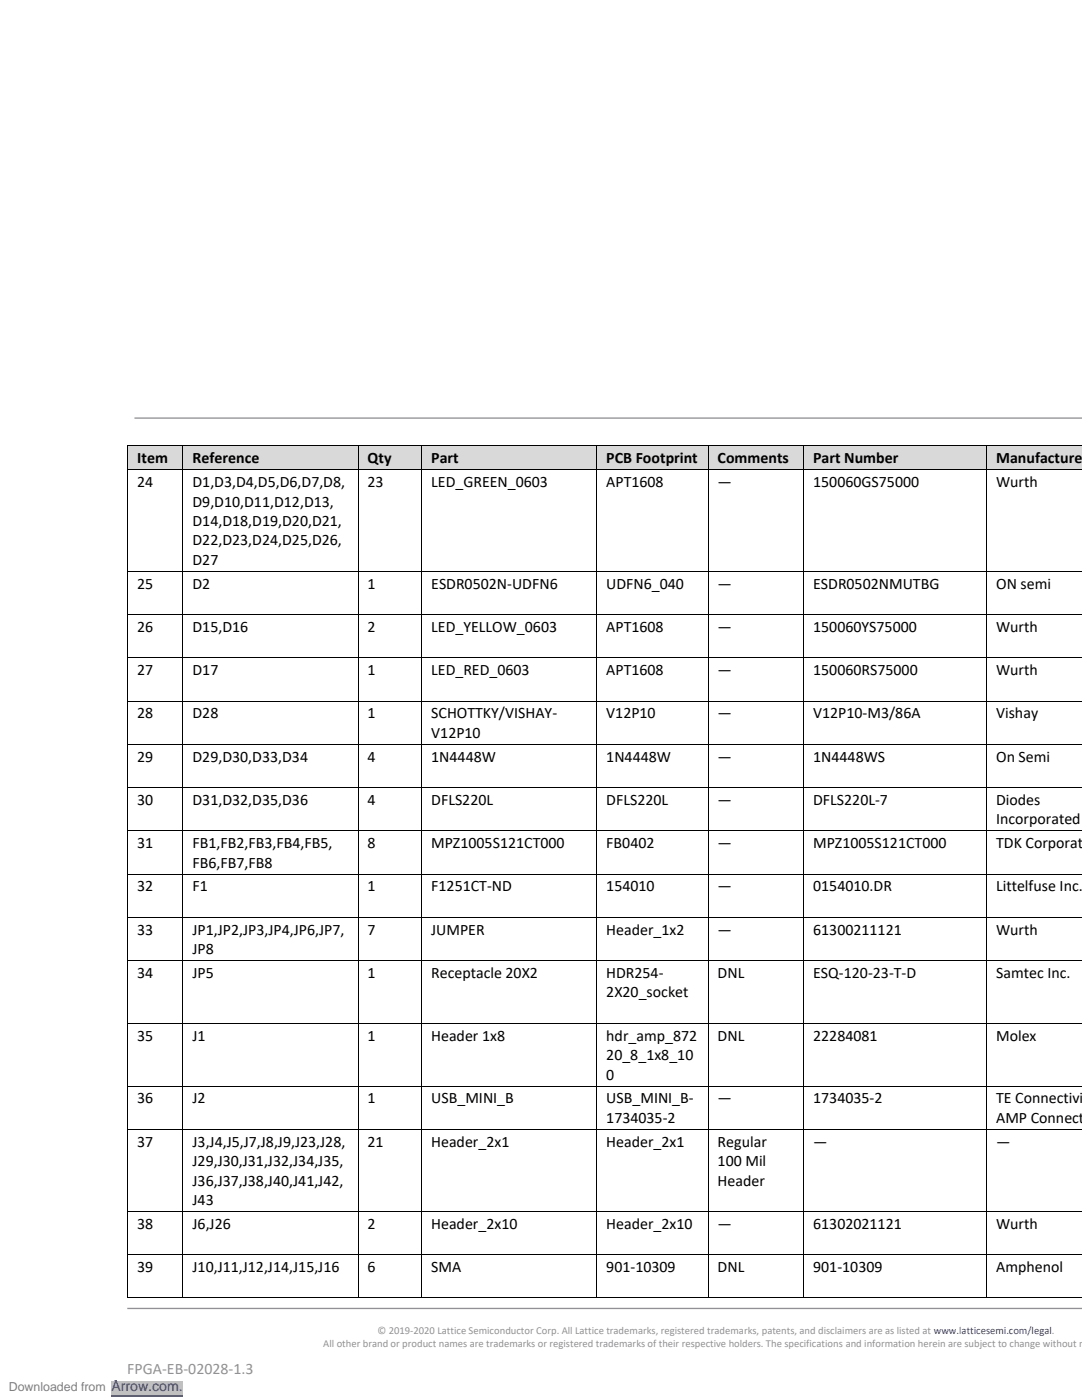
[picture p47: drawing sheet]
<svg xmlns="http://www.w3.org/2000/svg" width="216mm" height="279mm" viewBox="0 0 216 279" stroke-linecap="round" stroke-linejoin="round" font-family="sans-serif">
<defs><g id="words">
<g font-size="3.2">
<text x="27.4" y="92.4">Item</text>
<text x="38.4" y="92.4">Reference</text>
<text x="73.3" y="92.4">Qty</text>
<text x="86" y="92.4">Part</text>
<text x="121" y="92.4">PCB Footprint</text>
<text x="143.2" y="92.4">Comments</text>
<text x="162.3" y="92.4">Part Number</text>
<text x="198.8" y="92.4">Manufacturer</text>
<text x="27.4" y="97.2">24</text>
<text x="38.4" y="97.2">D1,D3,D4,D5,D6,D7,D8,</text>
<text x="38.4" y="101.1">D9,D10,D11,D12,D13,</text>
<text x="73.3" y="97.2">23</text>
<text x="86" y="97.2">LED_GREEN_0603</text>
<text x="121" y="97.2">APT1608</text>
<text x="143.2" y="97.2">—</text>
<text x="162.3" y="97.2">150060GS75000</text>
<text x="198.8" y="97.2">Wurth</text>
<text x="38.4" y="105">D14,D18,D19,D20,D21,</text>
<text x="38.4" y="108.8">D22,D23,D24,D25,D26,</text>
<text x="38.4" y="112.7">D27</text>
<text x="27.4" y="117.5">25</text>
<text x="38.4" y="117.5">D2</text>
<text x="73.3" y="117.5">1</text>
<text x="86" y="117.5">ESDR0502N-UDFN6</text>
<text x="121" y="117.5">UDFN6_040</text>
<text x="143.2" y="117.5">—</text>
<text x="162.3" y="117.5">ESDR0502NMUTBG</text>
<text x="198.8" y="117.5">ON semi</text>
<text x="27.4" y="126.1">26</text>
<text x="38.4" y="126.1">D15,D16</text>
<text x="73.3" y="126.1">2</text>
<text x="86" y="126.1">LED_YELLOW_0603</text>
<text x="121" y="126.1">APT1608</text>
<text x="143.2" y="126.1">—</text>
<text x="162.3" y="126.1">150060YS75000</text>
<text x="198.8" y="126.1">Wurth</text>
<text x="27.4" y="134.7">27</text>
<text x="38.4" y="134.7">D17</text>
<text x="73.3" y="134.7">1</text>
<text x="86" y="134.7">LED_RED_0603</text>
<text x="121" y="134.7">APT1608</text>
<text x="143.2" y="134.7">—</text>
<text x="162.3" y="134.7">150060RS75000</text>
<text x="198.8" y="134.7">Wurth</text>
<text x="27.4" y="143.4">28</text>
<text x="38.4" y="143.4">D28</text>
<text x="73.3" y="143.4">1</text>
<text x="86" y="143.4">SCHOTTKY/VISHAY-</text>
<text x="121" y="143.4">V12P10</text>
<text x="143.2" y="143.4">—</text>
<text x="162.3" y="143.4">V12P10-M3/86A</text>
<text x="198.8" y="143.4">Vishay</text>
<text x="86" y="147.3">V12P10</text>
<text x="27.4" y="152">29</text>
<text x="38.4" y="152">D29,D30,D33,D34</text>
<text x="73.3" y="152">4</text>
<text x="86" y="152">1N4448W</text>
<text x="121" y="152">1N4448W</text>
<text x="143.2" y="152">—</text>
<text x="162.3" y="152">1N4448WS</text>
<text x="198.8" y="152">On Semi</text>
<text x="27.4" y="160.6">30</text>
<text x="38.4" y="160.6">D31,D32,D35,D36</text>
<text x="73.3" y="160.6">4</text>
<text x="86" y="160.6">DFLS220L</text>
<text x="121" y="160.6">DFLS220L</text>
<text x="143.2" y="160.6">—</text>
<text x="162.3" y="160.6">DFLS220L-7</text>
<text x="198.8" y="160.6">Diodes</text>
<text x="198.8" y="164.5">Incorporated</text>
<text x="27.4" y="169.3">31</text>
<text x="38.4" y="169.3">FB1,FB2,FB3,FB4,FB5,</text>
<text x="38.4" y="173.2">FB6,FB7,FB8</text>
<text x="73.3" y="169.3">8</text>
<text x="86" y="169.3">MPZ1005S121CT000</text>
<text x="121" y="169.3">FB0402</text>
<text x="143.2" y="169.3">—</text>
<text x="162.3" y="169.3">MPZ1005S121CT000</text>
<text x="198.8" y="169.3">TDK Corporatio</text>
<text x="27.4" y="177.9">32</text>
<text x="38.4" y="177.9">F1</text>
<text x="73.3" y="177.9">1</text>
<text x="86" y="177.9">F1251CT-ND</text>
<text x="121" y="177.9">154010</text>
<text x="143.2" y="177.9">—</text>
<text x="162.3" y="177.9">0154010.DR</text>
<text x="198.8" y="177.9">Littelfuse Inc.</text>
<text x="27.4" y="186.5">33</text>
<text x="38.4" y="186.6">JP1,JP2,JP3,JP4,JP6,JP7,</text>
<text x="38.4" y="190.4">JP8</text>
<text x="73.3" y="186.5">7</text>
<text x="86" y="186.5">JUMPER</text>
<text x="121" y="186.5">Header_1x2</text>
<text x="143.2" y="186.5">—</text>
<text x="162.3" y="186.5">61300211121</text>
<text x="198.8" y="186.5">Wurth</text>
<text x="27.4" y="195.2">34</text>
<text x="38.4" y="195.2">JP5</text>
<text x="73.3" y="195.2">1</text>
<text x="86" y="195.2">Receptacle 20X2</text>
<text x="121" y="195.2">HDR254-</text>
<text x="143.2" y="195.2">DNL</text>
<text x="162.3" y="195.2">ESQ-120-23-T-D</text>
<text x="198.8" y="195.2">Samtec Inc.</text>
<text x="121" y="199.1">2X20_socket</text>
<text x="27.4" y="207.7">35</text>
<text x="38.4" y="207.7">J1</text>
<text x="73.3" y="207.7">1</text>
<text x="86" y="207.7">Header 1x8</text>
<text x="121" y="207.7">hdr_amp_872</text>
<text x="143.2" y="207.7">DNL</text>
<text x="162.3" y="207.7">22284081</text>
<text x="198.8" y="207.7">Molex</text>
<text x="121" y="211.6">20_8_1x8_10</text>
<text x="121" y="215.4">0</text>
<text x="27.4" y="220.2">36</text>
<text x="38.4" y="220.2">J2</text>
<text x="73.3" y="220.2">1</text>
<text x="86" y="220.2">USB_MINI_B</text>
<text x="121" y="220.2">USB_MINI_B-</text>
<text x="143.2" y="220.2">—</text>
<text x="162.3" y="220.2">1734035-2</text>
<text x="198.8" y="220.2">TE Connectivit</text>
<text x="121" y="224.1">1734035-2</text>
<text x="198.8" y="224.1">AMP Connecto</text>
<text x="27.4" y="228.8">37</text>
<text x="38.4" y="228.8">J3,J4,J5,J7,J8,J9,J23,J28,</text>
<text x="38.4" y="232.7">J29,J30,J31,J32,J34,J35,</text>
<text x="73.3" y="228.8">21</text>
<text x="86" y="228.8">Header_2x1</text>
<text x="121" y="228.8">Header_2x1</text>
<text x="143.2" y="228.8">Regular</text>
<text x="143.2" y="232.7">100 Mil</text>
<text x="162.3" y="228.8">—</text>
<text x="198.8" y="228.8">—</text>
<text x="38.4" y="236.6">J36,J37,J38,J40,J41,J42,</text>
<text x="143.2" y="236.6">Header</text>
<text x="27.4" y="245.2">38</text>
<text x="38.4" y="240.5">J43</text>
<text x="38.4" y="245.2">J6,J26</text>
<text x="73.3" y="245.2">2</text>
<text x="86" y="245.2">Header_2x10</text>
<text x="121" y="245.2">Header_2x10</text>
<text x="143.2" y="245.2">—</text>
<text x="162.3" y="245.2">61302021121</text>
<text x="198.8" y="245.2">Wurth</text>
<text x="27.4" y="253.9">39</text>
<text x="38.4" y="253.9">J10,J11,J12,J14,J15,J16</text>
<text x="73.3" y="253.9">6</text>
<text x="86" y="253.9">SMA</text>
<text x="121" y="253.9">901-10309</text>
<text x="143.2" y="253.9">DNL</text>
<text x="162.3" y="253.9">901-10309</text>
<text x="198.8" y="253.9">Amphenol</text>
</g>
<text font-size="3.2" fill="#919195" x="25.4" y="274.2">FPGA-EB-02028-1.3</text>
<text font-size="2.8" fill="#00f" x="22.2" y="277.6">Arrow.com.</text>
<text font-size="2.5" fill="#808080" x="1.8" y="277.6">Downloaded from</text>
<g font-size="2.1" fill="#919195">
<text x="64.5" y="268.9">All other brand or product names are trademarks or registered trademarks of their respective holders. The specifications and information herein are subject to change without no</text>
<text x="75.3" y="266.3">© 2019-2020 Lattice Semiconductor Corp. All Lattice trademarks, registered trademarks, patents, and disclaimers are as listed at www.latticesemi.com/legal.</text>
</g>
</g></defs>
<path d="M26.8 83.4h189.1M25.4 261.1h190.5" fill="none" stroke="#919195" stroke-width=".26"/>
<g fill="#d9d9d9">
<path d="M25.6 89.1h10.8v4.6h-10.8z" fill-rule="evenodd"/>
<path d="M27.4 89.1h7.2v4.6h-7.2z" fill-rule="evenodd"/>
<path d="M36.6 89.1h34.8v4.6h-34.8z" fill-rule="evenodd"/>
<path d="M38.4 89.1h31.1v4.6h-31.1z" fill-rule="evenodd"/>
<path d="M71.5 89.1h12.6v4.6h-12.6z" fill-rule="evenodd"/>
<path d="M73.3 89.1h8.9v4.6h-8.9z" fill-rule="evenodd"/>
<path d="M84.2 89.1h34.8v4.6h-34.8z" fill-rule="evenodd"/>
<path d="M86 89.1h31.2v4.6h-31.2z" fill-rule="evenodd"/>
<path d="M119.2 89.1h22v4.6h-22z" fill-rule="evenodd"/>
<path d="M121 89.1h18.4v4.6h-18.4z" fill-rule="evenodd"/>
<path d="M141.4 89.1h18.9v4.6h-18.9z" fill-rule="evenodd"/>
<path d="M143.2 89.1h15.2v4.6h-15.2z" fill-rule="evenodd"/>
<path d="M160.4 89.1h36.4v4.6h-36.4z" fill-rule="evenodd"/>
<path d="M162.3 89.1h32.7v4.6h-32.7z" fill-rule="evenodd"/>
<path d="M196.9 89.1h19v4.6h-19z" fill-rule="evenodd"/>
<path d="M198.8 89.1h17.1v4.6h-17.1z" fill-rule="evenodd"/>
</g>
<g fill="#000">
<path d="M25.4 88.9h.2v.2h-.2z" fill-rule="evenodd"/>
<path d="M25.4 88.9h.2v.2h-.2z" fill-rule="evenodd"/>
<path d="M25.4 93.7h.2v.1h-.2z" fill-rule="evenodd"/>
<path d="M36.4 88.9h.2v.2h-.2z" fill-rule="evenodd"/>
<path d="M36.4 93.7h.2v.1h-.2z" fill-rule="evenodd"/>
<path d="M71.4 88.9h.1v.2h-.1z" fill-rule="evenodd"/>
<path d="M71.4 93.7h.1v.1h-.1z" fill-rule="evenodd"/>
<path d="M84.1 88.9h.1v.2h-.1z" fill-rule="evenodd"/>
<path d="M84.1 93.7h.1v.1h-.1z" fill-rule="evenodd"/>
<path d="M119 88.9h.2v.2h-.2z" fill-rule="evenodd"/>
<path d="M119 93.7h.2v.1h-.2z" fill-rule="evenodd"/>
<path d="M141.2 88.9h.2v.2h-.2z" fill-rule="evenodd"/>
<path d="M141.2 93.7h.2v.1h-.2z" fill-rule="evenodd"/>
<path d="M160.3 88.9h.1v.2h-.1z" fill-rule="evenodd"/>
<path d="M160.3 93.7h.1v.1h-.1z" fill-rule="evenodd"/>
<path d="M196.8 88.9h.1v.2h-.1z" fill-rule="evenodd"/>
<path d="M196.8 93.7h.1v.1h-.1z" fill-rule="evenodd"/>
<path d="M25.4 113.9h.2v.2h-.2z" fill-rule="evenodd"/>
<path d="M36.4 113.9h.2v.2h-.2z" fill-rule="evenodd"/>
<path d="M71.4 113.9h.1v.2h-.1z" fill-rule="evenodd"/>
<path d="M84.1 113.9h.1v.2h-.1z" fill-rule="evenodd"/>
<path d="M119 113.9h.2v.2h-.2z" fill-rule="evenodd"/>
<path d="M141.2 113.9h.2v.2h-.2z" fill-rule="evenodd"/>
<path d="M160.3 113.9h.1v.2h-.1z" fill-rule="evenodd"/>
<path d="M196.8 113.9h.1v.2h-.1z" fill-rule="evenodd"/>
<path d="M25.4 122.6h.2v.1h-.2z" fill-rule="evenodd"/>
<path d="M25.4 131.2h.2v.2h-.2z" fill-rule="evenodd"/>
<path d="M36.4 122.6h.2v.1h-.2z" fill-rule="evenodd"/>
<path d="M36.4 131.2h.2v.2h-.2z" fill-rule="evenodd"/>
<path d="M71.4 122.6h.1v.1h-.1z" fill-rule="evenodd"/>
<path d="M71.4 131.2h.1v.2h-.1z" fill-rule="evenodd"/>
<path d="M84.1 122.6h.1v.1h-.1z" fill-rule="evenodd"/>
<path d="M84.1 131.2h.1v.2h-.1z" fill-rule="evenodd"/>
<path d="M119 122.6h.2v.1h-.2z" fill-rule="evenodd"/>
<path d="M119 131.2h.2v.2h-.2z" fill-rule="evenodd"/>
<path d="M141.2 122.6h.2v.1h-.2z" fill-rule="evenodd"/>
<path d="M141.2 131.2h.2v.2h-.2z" fill-rule="evenodd"/>
<path d="M160.3 122.6h.1v.1h-.1z" fill-rule="evenodd"/>
<path d="M160.3 131.2h.1v.2h-.1z" fill-rule="evenodd"/>
<path d="M196.8 122.6h.1v.1h-.1z" fill-rule="evenodd"/>
<path d="M196.8 131.2h.1v.2h-.1z" fill-rule="evenodd"/>
<path d="M25.4 139.8h.2v.2h-.2z" fill-rule="evenodd"/>
<path d="M25.4 148.4h.2v.2h-.2z" fill-rule="evenodd"/>
<path d="M25.4 157.1h.2v.2h-.2z" fill-rule="evenodd"/>
<path d="M36.4 139.8h.2v.2h-.2z" fill-rule="evenodd"/>
<path d="M36.4 148.4h.2v.2h-.2z" fill-rule="evenodd"/>
<path d="M36.4 157.1h.2v.2h-.2z" fill-rule="evenodd"/>
<path d="M71.4 139.8h.1v.2h-.1z" fill-rule="evenodd"/>
<path d="M71.4 148.4h.1v.2h-.1z" fill-rule="evenodd"/>
<path d="M71.4 157.1h.1v.2h-.1z" fill-rule="evenodd"/>
<path d="M84.1 139.8h.1v.2h-.1z" fill-rule="evenodd"/>
<path d="M84.1 148.4h.1v.2h-.1z" fill-rule="evenodd"/>
<path d="M84.1 157.1h.1v.2h-.1z" fill-rule="evenodd"/>
<path d="M119 139.8h.2v.2h-.2z" fill-rule="evenodd"/>
<path d="M119 148.4h.2v.2h-.2z" fill-rule="evenodd"/>
<path d="M119 157.1h.2v.2h-.2z" fill-rule="evenodd"/>
<path d="M141.2 139.8h.2v.2h-.2z" fill-rule="evenodd"/>
<path d="M141.2 148.4h.2v.2h-.2z" fill-rule="evenodd"/>
<path d="M141.2 157.1h.2v.2h-.2z" fill-rule="evenodd"/>
<path d="M160.3 139.8h.1v.2h-.1z" fill-rule="evenodd"/>
<path d="M160.3 148.4h.1v.2h-.1z" fill-rule="evenodd"/>
<path d="M160.3 157.1h.1v.2h-.1z" fill-rule="evenodd"/>
<path d="M196.8 139.8h.1v.2h-.1z" fill-rule="evenodd"/>
<path d="M196.8 148.4h.1v.2h-.1z" fill-rule="evenodd"/>
<path d="M196.8 157.1h.1v.2h-.1z" fill-rule="evenodd"/>
<path d="M25.4 165.7h.2v.2h-.2z" fill-rule="evenodd"/>
<path d="M25.4 174.4h.2v.1h-.2z" fill-rule="evenodd"/>
<path d="M36.4 165.7h.2v.2h-.2z" fill-rule="evenodd"/>
<path d="M36.4 174.4h.2v.1h-.2z" fill-rule="evenodd"/>
<path d="M71.4 165.7h.1v.2h-.1z" fill-rule="evenodd"/>
<path d="M71.4 174.4h.1v.1h-.1z" fill-rule="evenodd"/>
<path d="M84.1 165.7h.1v.2h-.1z" fill-rule="evenodd"/>
<path d="M84.1 174.4h.1v.1h-.1z" fill-rule="evenodd"/>
<path d="M119 165.7h.2v.2h-.2z" fill-rule="evenodd"/>
<path d="M119 174.4h.2v.1h-.2z" fill-rule="evenodd"/>
<path d="M141.2 165.7h.2v.2h-.2z" fill-rule="evenodd"/>
<path d="M141.2 174.4h.2v.1h-.2z" fill-rule="evenodd"/>
<path d="M160.3 165.7h.1v.2h-.1z" fill-rule="evenodd"/>
<path d="M160.3 174.4h.1v.1h-.1z" fill-rule="evenodd"/>
<path d="M196.8 165.7h.1v.2h-.1z" fill-rule="evenodd"/>
<path d="M196.8 174.4h.1v.1h-.1z" fill-rule="evenodd"/>
<path d="M25.4 183h.2v.2h-.2z" fill-rule="evenodd"/>
<path d="M25.4 191.6h.2v.2h-.2z" fill-rule="evenodd"/>
<path d="M36.4 183h.2v.2h-.2z" fill-rule="evenodd"/>
<path d="M36.4 191.6h.2v.2h-.2z" fill-rule="evenodd"/>
<path d="M71.4 183h.1v.2h-.1z" fill-rule="evenodd"/>
<path d="M71.4 191.6h.1v.2h-.1z" fill-rule="evenodd"/>
<path d="M84.1 183h.1v.2h-.1z" fill-rule="evenodd"/>
<path d="M84.1 191.6h.1v.2h-.1z" fill-rule="evenodd"/>
<path d="M119 183h.2v.2h-.2z" fill-rule="evenodd"/>
<path d="M119 191.6h.2v.2h-.2z" fill-rule="evenodd"/>
<path d="M141.2 183h.2v.2h-.2z" fill-rule="evenodd"/>
<path d="M141.2 191.6h.2v.2h-.2z" fill-rule="evenodd"/>
<path d="M160.3 183h.1v.2h-.1z" fill-rule="evenodd"/>
<path d="M160.3 191.6h.1v.2h-.1z" fill-rule="evenodd"/>
<path d="M196.8 183h.1v.2h-.1z" fill-rule="evenodd"/>
<path d="M196.8 191.6h.1v.2h-.1z" fill-rule="evenodd"/>
<path d="M25.4 204.1h.2v.2h-.2z" fill-rule="evenodd"/>
<path d="M25.4 216.7h.2v.1h-.2z" fill-rule="evenodd"/>
<path d="M36.4 204.1h.2v.2h-.2z" fill-rule="evenodd"/>
<path d="M36.4 216.7h.2v.1h-.2z" fill-rule="evenodd"/>
<path d="M71.4 204.1h.1v.2h-.1z" fill-rule="evenodd"/>
<path d="M71.4 216.7h.1v.1h-.1z" fill-rule="evenodd"/>
<path d="M84.1 204.1h.1v.2h-.1z" fill-rule="evenodd"/>
<path d="M84.1 216.7h.1v.1h-.1z" fill-rule="evenodd"/>
<path d="M119 204.1h.2v.2h-.2z" fill-rule="evenodd"/>
<path d="M119 216.7h.2v.1h-.2z" fill-rule="evenodd"/>
<path d="M141.2 204.1h.2v.2h-.2z" fill-rule="evenodd"/>
<path d="M141.2 216.7h.2v.1h-.2z" fill-rule="evenodd"/>
<path d="M160.3 204.1h.1v.2h-.1z" fill-rule="evenodd"/>
<path d="M160.3 216.7h.1v.1h-.1z" fill-rule="evenodd"/>
<path d="M196.8 204.1h.1v.2h-.1z" fill-rule="evenodd"/>
<path d="M196.8 216.7h.1v.1h-.1z" fill-rule="evenodd"/>
<path d="M25.4 225.3h.2v.2h-.2z" fill-rule="evenodd"/>
<path d="M36.4 225.3h.2v.2h-.2z" fill-rule="evenodd"/>
<path d="M71.4 225.3h.1v.2h-.1z" fill-rule="evenodd"/>
<path d="M84.1 225.3h.1v.2h-.1z" fill-rule="evenodd"/>
<path d="M119 225.3h.2v.2h-.2z" fill-rule="evenodd"/>
<path d="M141.2 225.3h.2v.2h-.2z" fill-rule="evenodd"/>
<path d="M160.3 225.3h.1v.2h-.1z" fill-rule="evenodd"/>
<path d="M196.8 225.3h.1v.2h-.1z" fill-rule="evenodd"/>
<path d="M25.4 241.7h.2v.1h-.2z" fill-rule="evenodd"/>
<path d="M25.4 250.3h.2v.2h-.2z" fill-rule="evenodd"/>
<path d="M25.4 259h.2v.1h-.2z" fill-rule="evenodd"/>
<path d="M25.4 259h.2v.1h-.2z" fill-rule="evenodd"/>
<path d="M36.4 241.7h.2v.1h-.2z" fill-rule="evenodd"/>
<path d="M36.4 250.3h.2v.2h-.2z" fill-rule="evenodd"/>
<path d="M36.4 259h.2v.1h-.2z" fill-rule="evenodd"/>
<path d="M71.4 241.7h.1v.1h-.1z" fill-rule="evenodd"/>
<path d="M71.4 250.3h.1v.2h-.1z" fill-rule="evenodd"/>
<path d="M71.4 259h.1v.1h-.1z" fill-rule="evenodd"/>
<path d="M84.1 241.7h.1v.1h-.1z" fill-rule="evenodd"/>
<path d="M84.1 250.3h.1v.2h-.1z" fill-rule="evenodd"/>
<path d="M84.1 259h.1v.1h-.1z" fill-rule="evenodd"/>
<path d="M119 241.7h.2v.1h-.2z" fill-rule="evenodd"/>
<path d="M119 250.3h.2v.2h-.2z" fill-rule="evenodd"/>
<path d="M119 259h.2v.1h-.2z" fill-rule="evenodd"/>
<path d="M141.2 241.7h.2v.1h-.2z" fill-rule="evenodd"/>
<path d="M141.2 250.3h.2v.2h-.2z" fill-rule="evenodd"/>
<path d="M141.2 259h.2v.1h-.2z" fill-rule="evenodd"/>
<path d="M160.3 241.7h.1v.1h-.1z" fill-rule="evenodd"/>
<path d="M160.3 250.3h.1v.2h-.1z" fill-rule="evenodd"/>
<path d="M160.3 259h.1v.1h-.1z" fill-rule="evenodd"/>
<path d="M196.8 241.7h.1v.1h-.1z" fill-rule="evenodd"/>
<path d="M196.8 250.3h.1v.2h-.1z" fill-rule="evenodd"/>
<path d="M196.8 259h.1v.1h-.1z" fill-rule="evenodd"/>
</g>
<g fill="none" stroke="#000" stroke-width=".2">
<path d="M25.5 89.1v4.6M25.5 93.8v20.1M25.6 89h10.8M25.6 93.7h10.8M36.5 89.1v4.6M36.5 93.8v20.1M36.6 89h34.8M36.6 93.7h34.8M71.4 89.1v4.6M71.4 93.8v20.1M71.5 89h12.6M71.5 93.7h12.6"/>
<path d="M84.1 89.1v4.6M84.1 93.8v20.1M84.2 89h34.8M84.2 93.7h34.8M119.1 89.1v4.6M119.1 93.8v20.1M119.2 89h22M119.2 93.7h22M141.3 89.1v4.6M141.3 93.8v20.1M141.4 89h18.9M141.4 93.7h18.9"/>
<path d="M160.4 89.1v4.6M160.4 93.8v20.1M160.4 89h36.4M160.4 93.7h36.4M196.9 89.1v4.6M196.9 93.8v20.1M196.9 89h19M196.9 93.7h19M25.5 114.1v8.5M25.6 114h10.8M36.5 114.1v8.5M36.6 114h34.8"/>
<path d="M71.4 114.1v8.5M71.5 114h12.6M84.1 114.1v8.5M84.2 114h34.8M119.1 114.1v8.5M119.2 114h22M141.3 114.1v8.5M141.4 114h18.9M160.4 114.1v8.5M160.4 114h36.4M196.9 114.1v8.5M196.9 114h19"/>
<path d="M25.5 122.7v8.5M25.5 131.4v8.4M25.6 122.6h10.8M25.6 131.3h10.8M25.6 139.9h10.8M36.5 122.7v8.5M36.5 131.4v8.4M36.6 122.6h34.8M36.6 131.3h34.8M36.6 139.9h34.8M71.4 122.7v8.5M71.4 131.4v8.4"/>
<path d="M71.5 122.6h12.6M71.5 131.3h12.6M71.5 139.9h12.6M84.1 122.7v8.5M84.1 131.4v8.4M84.2 122.6h34.8M84.2 131.3h34.8M84.2 139.9h34.8M119.1 122.7v8.5M119.1 131.4v8.4M119.2 122.6h22M119.2 131.3h22"/>
<path d="M119.2 139.9h22M141.3 122.7v8.5M141.3 131.4v8.4M141.4 122.6h18.9M141.4 131.3h18.9M141.4 139.9h18.9M160.4 122.7v8.5M160.4 131.4v8.4M160.4 122.6h36.4M160.4 131.3h36.4M160.4 139.9h36.4M196.9 122.7v8.5"/>
<path d="M196.9 131.4v8.4M196.9 122.6h19M196.9 131.3h19M196.9 139.9h19M25.5 140v8.4M25.5 148.6v8.5M25.5 157.3v8.4M25.6 148.5h10.8M25.6 157.2h10.8M36.5 140v8.4M36.5 148.6v8.5M36.5 157.3v8.4"/>
<path d="M36.6 148.5h34.8M36.6 157.2h34.8M71.4 140v8.4M71.4 148.6v8.5M71.4 157.3v8.4M71.5 148.5h12.6M71.5 157.2h12.6M84.1 140v8.4M84.1 148.6v8.5M84.1 157.3v8.4M84.2 148.5h34.8M84.2 157.2h34.8"/>
<path d="M119.1 140v8.4M119.1 148.6v8.5M119.1 157.3v8.4M119.2 148.5h22M119.2 157.2h22M141.3 140v8.4M141.3 148.6v8.5M141.3 157.3v8.4M141.4 148.5h18.9M141.4 157.2h18.9M160.4 140v8.4M160.4 148.6v8.5"/>
<path d="M160.4 157.3v8.4M160.4 148.5h36.4M160.4 157.2h36.4M196.9 140v8.4M196.9 148.6v8.5M196.9 157.3v8.4M196.9 148.5h19M196.9 157.2h19M25.5 165.9v8.5M25.5 174.5v8.5M25.6 165.8h10.8M25.6 174.4h10.8"/>
<path d="M36.5 165.9v8.5M36.5 174.5v8.5M36.6 165.8h34.8M36.6 174.4h34.8M71.4 165.9v8.5M71.4 174.5v8.5M71.5 165.8h12.6M71.5 174.4h12.6M84.1 165.9v8.5M84.1 174.5v8.5M84.2 165.8h34.8M84.2 174.4h34.8"/>
<path d="M119.1 165.9v8.5M119.1 174.5v8.5M119.2 165.8h22M119.2 174.4h22M141.3 165.9v8.5M141.3 174.5v8.5M141.4 165.8h18.9M141.4 174.4h18.9M160.4 165.9v8.5M160.4 174.5v8.5M160.4 165.8h36.4M160.4 174.4h36.4"/>
<path d="M196.9 165.9v8.5M196.9 174.5v8.5M196.9 165.8h19M196.9 174.4h19M25.5 183.2v8.4M25.5 191.8v12.3M25.6 183.1h10.8M25.6 191.7h10.8M36.5 183.2v8.4M36.5 191.8v12.3M36.6 183.1h34.8M36.6 191.7h34.8"/>
<path d="M71.4 183.2v8.4M71.4 191.8v12.3M71.5 183.1h12.6M71.5 191.7h12.6M84.1 183.2v8.4M84.1 191.8v12.3M84.2 183.1h34.8M84.2 191.7h34.8M119.1 183.2v8.4M119.1 191.8v12.3M119.2 183.1h22M119.2 191.7h22"/>
<path d="M141.3 183.2v8.4M141.3 191.8v12.3M141.4 183.1h18.9M141.4 191.7h18.9M160.4 183.2v8.4M160.4 191.8v12.3M160.4 183.1h36.4M160.4 191.7h36.4M196.9 183.2v8.4M196.9 191.8v12.3M196.9 183.1h19M196.9 191.7h19"/>
<path d="M25.5 204.3v12.4M25.5 216.8v8.5M25.6 204.2h10.8M25.6 216.7h10.8M36.5 204.3v12.4M36.5 216.8v8.5M36.6 204.2h34.8M36.6 216.7h34.8M71.4 204.3v12.4M71.4 216.8v8.5M71.5 204.2h12.6M71.5 216.7h12.6"/>
<path d="M84.1 204.3v12.4M84.1 216.8v8.5M84.2 204.2h34.8M84.2 216.7h34.8M119.1 204.3v12.4M119.1 216.8v8.5M119.2 204.2h22M119.2 216.7h22M141.3 204.3v12.4M141.3 216.8v8.5M141.4 204.2h18.9M141.4 216.7h18.9"/>
<path d="M160.4 204.3v12.4M160.4 216.8v8.5M160.4 204.2h36.4M160.4 216.7h36.4M196.9 204.3v12.4M196.9 216.8v8.5M196.9 204.2h19M196.9 216.7h19M25.5 225.5v16.2M25.6 225.4h10.8M36.5 225.5v16.2M36.6 225.4h34.8"/>
<path d="M71.4 225.5v16.2M71.5 225.4h12.6M84.1 225.5v16.2M84.2 225.4h34.8M119.1 225.5v16.2M119.2 225.4h22M141.3 225.5v16.2M141.4 225.4h18.9M160.4 225.5v16.2M160.4 225.4h36.4M196.9 225.5v16.2M196.9 225.4h19"/>
<path d="M25.5 241.8v8.5M25.5 250.5v8.5M25.6 241.8h10.8M25.6 250.4h10.8M25.6 259h10.8M36.5 241.8v8.5M36.5 250.5v8.5M36.6 241.8h34.8M36.6 250.4h34.8M36.6 259h34.8M71.4 241.8v8.5M71.4 250.5v8.5"/>
<path d="M71.5 241.8h12.6M71.5 250.4h12.6M71.5 259h12.6M84.1 241.8v8.5M84.1 250.5v8.5M84.2 241.8h34.8M84.2 250.4h34.8M84.2 259h34.8M119.1 241.8v8.5M119.1 250.5v8.5M119.2 241.8h22M119.2 250.4h22"/>
<path d="M119.2 259h22M141.3 241.8v8.5M141.3 250.5v8.5M141.4 241.8h18.9M141.4 250.4h18.9M141.4 259h18.9M160.4 241.8v8.5M160.4 250.5v8.5M160.4 241.8h36.4M160.4 250.4h36.4M160.4 259h36.4M196.9 241.8v8.5"/>
<path d="M196.9 250.5v8.5M196.9 241.8h19M196.9 250.4h19M196.9 259h19"/>
</g>
<path d="M0 276.9h70.6" fill="none" stroke="#fff" stroke-width="2.5" stroke-linecap="butt"/>
<path d="M22.2 275.6h14.3v2.6h-14.3z" fill="#c0c0c0"/>
<path d="M22.2 278.6h14.3" fill="none" stroke="#00f" stroke-width=".2"/>
<path d="M0 276.9h70.6" fill="none" stroke="#fff" stroke-width="2.5" stroke-linecap="butt"/>
<path d="M22.2 275.6h14.3v2.6h-14.3z" fill="#c0c0c0"/>
<path d="M22.2 278.6h14.3" fill="none" stroke="#00f" stroke-width=".2"/>
<path d="M0 276.9h70.6" fill="none" stroke="#fff" stroke-width="2.5" stroke-linecap="butt"/>
<path d="M22.2 275.6h14.3v2.6h-14.3z" fill="#c0c0c0"/>
<path d="M22.2 278.6h14.3" fill="none" stroke="#00f" stroke-width=".2"/>
<path d="M0 276.9h70.6" fill="none" stroke="#fff" stroke-width="2.5" stroke-linecap="butt"/>
<path d="M22.2 275.6h14.3v2.6h-14.3z" fill="#c0c0c0"/>
<path d="M22.2 278.6h14.3" fill="none" stroke="#00f" stroke-width=".2"/>
<path d="M0 276.9h70.6" fill="none" stroke="#fff" stroke-width="2.5" stroke-linecap="butt"/>
<path d="M22.2 275.6h14.3v2.6h-14.3z" fill="#c0c0c0"/>
<path d="M22.2 278.6h14.3" fill="none" stroke="#00f" stroke-width=".2"/>
<path d="M0 276.9h70.6" fill="none" stroke="#fff" stroke-width="2.5" stroke-linecap="butt"/>
<path d="M22.2 275.6h14.3v2.6h-14.3z" fill="#c0c0c0"/>
<path d="M22.2 278.6h14.3" fill="none" stroke="#00f" stroke-width=".2"/>
<path d="M0 276.9h70.6" fill="none" stroke="#fff" stroke-width="2.5" stroke-linecap="butt"/>
<path d="M22.2 275.6h14.3v2.6h-14.3z" fill="#c0c0c0"/>
<path d="M22.2 278.6h14.3" fill="none" stroke="#00f" stroke-width=".2"/>
<path d="M0 276.9h70.6" fill="none" stroke="#fff" stroke-width="2.5" stroke-linecap="butt"/>
<path d="M22.2 275.6h14.3v2.6h-14.3z" fill="#c0c0c0"/>
<path d="M22.2 278.6h14.3" fill="none" stroke="#00f" stroke-width=".2"/>
<path d="M0 276.9h70.6" fill="none" stroke="#fff" stroke-width="2.5" stroke-linecap="butt"/>
<path d="M22.2 275.6h14.3v2.6h-14.3z" fill="#c0c0c0"/>
<path d="M22.2 278.6h14.3" fill="none" stroke="#00f" stroke-width=".2"/>
<path d="M0 276.9h70.6" fill="none" stroke="#fff" stroke-width="2.5" stroke-linecap="butt"/>
<path d="M22.2 275.6h14.3v2.6h-14.3z" fill="#c0c0c0"/>
<path d="M22.2 278.6h14.3" fill="none" stroke="#00f" stroke-width=".2"/>
<path d="M0 276.9h70.6" fill="none" stroke="#fff" stroke-width="2.5" stroke-linecap="butt"/>
<path d="M22.2 275.6h14.3v2.6h-14.3z" fill="#c0c0c0"/>
<path d="M22.2 278.6h14.3" fill="none" stroke="#00f" stroke-width=".2"/>
<path d="M0 276.9h70.6" fill="none" stroke="#fff" stroke-width="2.5" stroke-linecap="butt"/>
<path d="M22.2 275.6h14.3v2.6h-14.3z" fill="#c0c0c0"/>
<path d="M22.2 278.6h14.3" fill="none" stroke="#00f" stroke-width=".2"/>
<path d="M0 276.9h70.6" fill="none" stroke="#fff" stroke-width="2.5" stroke-linecap="butt"/>
<path d="M22.2 275.6h14.3v2.6h-14.3z" fill="#c0c0c0"/>
<path d="M22.2 278.6h14.3" fill="none" stroke="#00f" stroke-width=".2"/>
<path d="M0 276.9h70.6" fill="none" stroke="#fff" stroke-width="2.5" stroke-linecap="butt"/>
<path d="M22.2 275.6h14.3v2.6h-14.3z" fill="#c0c0c0"/>
<path d="M22.2 278.6h14.3" fill="none" stroke="#00f" stroke-width=".2"/>
<path d="M0 276.9h70.6" fill="none" stroke="#fff" stroke-width="2.5" stroke-linecap="butt"/>
<path d="M22.2 275.6h14.3v2.6h-14.3z" fill="#c0c0c0"/>
<path d="M22.2 278.6h14.3" fill="none" stroke="#00f" stroke-width=".2"/>
<path d="M0 276.9h70.6" fill="none" stroke="#fff" stroke-width="2.5" stroke-linecap="butt"/>
<path d="M22.2 275.6h14.3v2.6h-14.3z" fill="#c0c0c0"/>
<path d="M22.2 278.6h14.3" fill="none" stroke="#00f" stroke-width=".2"/>
<path d="M0 276.9h70.6" fill="none" stroke="#fff" stroke-width="2.5" stroke-linecap="butt"/>
<path d="M22.2 275.6h14.3v2.6h-14.3z" fill="#c0c0c0"/>
<path d="M22.2 278.6h14.3" fill="none" stroke="#00f" stroke-width=".2"/>
<path d="M0 276.9h70.6" fill="none" stroke="#fff" stroke-width="2.5" stroke-linecap="butt"/>
<path d="M22.2 275.6h14.3v2.6h-14.3z" fill="#c0c0c0"/>
<path d="M22.2 278.6h14.3" fill="none" stroke="#00f" stroke-width=".2"/>
<path d="M0 276.9h70.6" fill="none" stroke="#fff" stroke-width="2.5" stroke-linecap="butt"/>
<path d="M22.2 275.6h14.3v2.6h-14.3z" fill="#c0c0c0"/>
<path d="M22.2 278.6h14.3" fill="none" stroke="#00f" stroke-width=".2"/>
<path d="M0 276.9h70.6" fill="none" stroke="#fff" stroke-width="2.5" stroke-linecap="butt"/>
<path d="M22.2 275.6h14.3v2.6h-14.3z" fill="#c0c0c0"/>
<path d="M22.2 278.6h14.3" fill="none" stroke="#00f" stroke-width=".2"/>
<path d="M0 276.9h70.6" fill="none" stroke="#fff" stroke-width="2.5" stroke-linecap="butt"/>
<path d="M22.2 275.6h14.3v2.6h-14.3z" fill="#c0c0c0"/>
<path d="M22.2 278.6h14.3" fill="none" stroke="#00f" stroke-width=".2"/>
<path d="M0 276.9h70.6" fill="none" stroke="#fff" stroke-width="2.5" stroke-linecap="butt"/>
<path d="M22.2 275.6h14.3v2.6h-14.3z" fill="#c0c0c0"/>
<path d="M22.2 278.6h14.3" fill="none" stroke="#00f" stroke-width=".2"/>
<path d="M0 276.9h70.6" fill="none" stroke="#fff" stroke-width="2.5" stroke-linecap="butt"/>
<path d="M22.2 275.6h14.3v2.6h-14.3z" fill="#c0c0c0"/>
<path d="M22.2 278.6h14.3" fill="none" stroke="#00f" stroke-width=".2"/>
<path d="M0 276.9h70.6" fill="none" stroke="#fff" stroke-width="2.5" stroke-linecap="butt"/>
<path d="M22.2 275.6h14.3v2.6h-14.3z" fill="#c0c0c0"/>
<path d="M22.2 278.6h14.3" fill="none" stroke="#00f" stroke-width=".2"/>
<path d="M0 276.9h70.6" fill="none" stroke="#fff" stroke-width="2.5" stroke-linecap="butt"/>
<path d="M22.2 275.6h14.3v2.6h-14.3z" fill="#c0c0c0"/>
<path d="M22.2 278.6h14.3" fill="none" stroke="#00f" stroke-width=".2"/>
<path d="M0 276.9h70.6" fill="none" stroke="#fff" stroke-width="2.5" stroke-linecap="butt"/>
<path d="M22.2 275.6h14.3v2.6h-14.3z" fill="#c0c0c0"/>
<path d="M22.2 278.6h14.3" fill="none" stroke="#00f" stroke-width=".2"/>
<path d="M0 276.9h70.6" fill="none" stroke="#fff" stroke-width="2.5" stroke-linecap="butt"/>
<path d="M22.2 275.6h14.3v2.6h-14.3z" fill="#c0c0c0"/>
<path d="M22.2 278.6h14.3" fill="none" stroke="#00f" stroke-width=".2"/>
<path d="M0 276.9h70.6" fill="none" stroke="#fff" stroke-width="2.5" stroke-linecap="butt"/>
<path d="M22.2 275.6h14.3v2.6h-14.3z" fill="#c0c0c0"/>
<path d="M22.2 278.6h14.3" fill="none" stroke="#00f" stroke-width=".2"/>
<path d="M0 276.9h70.6" fill="none" stroke="#fff" stroke-width="2.5" stroke-linecap="butt"/>
<path d="M22.2 275.6h14.3v2.6h-14.3z" fill="#c0c0c0"/>
<path d="M22.2 278.6h14.3" fill="none" stroke="#00f" stroke-width=".2"/>
<path d="M0 276.9h70.6" fill="none" stroke="#fff" stroke-width="2.5" stroke-linecap="butt"/>
<path d="M22.2 275.6h14.3v2.6h-14.3z" fill="#c0c0c0"/>
<path d="M22.2 278.6h14.3" fill="none" stroke="#00f" stroke-width=".2"/>
<path d="M0 276.9h70.6" fill="none" stroke="#fff" stroke-width="2.5" stroke-linecap="butt"/>
<path d="M22.2 275.6h14.3v2.6h-14.3z" fill="#c0c0c0"/>
<path d="M22.2 278.6h14.3" fill="none" stroke="#00f" stroke-width=".2"/>
<path d="M0 276.9h70.6" fill="none" stroke="#fff" stroke-width="2.5" stroke-linecap="butt"/>
<path d="M22.2 275.6h14.3v2.6h-14.3z" fill="#c0c0c0"/>
<path d="M22.2 278.6h14.3" fill="none" stroke="#00f" stroke-width=".2"/>
<path d="M0 276.9h70.6" fill="none" stroke="#fff" stroke-width="2.5" stroke-linecap="butt"/>
<path d="M22.2 275.6h14.3v2.6h-14.3z" fill="#c0c0c0"/>
<path d="M22.2 278.6h14.3" fill="none" stroke="#00f" stroke-width=".2"/>
<path d="M0 276.9h70.6" fill="none" stroke="#fff" stroke-width="2.5" stroke-linecap="butt"/>
<path d="M22.2 275.6h14.3v2.6h-14.3z" fill="#c0c0c0"/>
<path d="M22.2 278.6h14.3" fill="none" stroke="#00f" stroke-width=".2"/>
<path d="M0 276.9h70.6" fill="none" stroke="#fff" stroke-width="2.5" stroke-linecap="butt"/>
<path d="M22.2 275.6h14.3v2.6h-14.3z" fill="#c0c0c0"/>
<path d="M22.2 278.6h14.3" fill="none" stroke="#00f" stroke-width=".2"/>
<path d="M0 276.9h70.6" fill="none" stroke="#fff" stroke-width="2.5" stroke-linecap="butt"/>
<path d="M22.2 275.6h14.3v2.6h-14.3z" fill="#c0c0c0"/>
<path d="M22.2 278.6h14.3" fill="none" stroke="#00f" stroke-width=".2"/>
<path d="M0 276.9h70.6" fill="none" stroke="#fff" stroke-width="2.5" stroke-linecap="butt"/>
<path d="M22.2 275.6h14.3v2.6h-14.3z" fill="#c0c0c0"/>
<path d="M22.2 278.6h14.3" fill="none" stroke="#00f" stroke-width=".2"/>
<path d="M0 276.9h70.6" fill="none" stroke="#fff" stroke-width="2.5" stroke-linecap="butt"/>
<path d="M22.2 275.6h14.3v2.6h-14.3z" fill="#c0c0c0"/>
<path d="M22.2 278.6h14.3" fill="none" stroke="#00f" stroke-width=".2"/>
<path d="M0 276.9h70.6" fill="none" stroke="#fff" stroke-width="2.5" stroke-linecap="butt"/>
<path d="M22.2 275.6h14.3v2.6h-14.3z" fill="#c0c0c0"/>
<path d="M22.2 278.6h14.3" fill="none" stroke="#00f" stroke-width=".2"/>
<path d="M0 276.9h70.6" fill="none" stroke="#fff" stroke-width="2.5" stroke-linecap="butt"/>
<path d="M22.2 275.6h14.3v2.6h-14.3z" fill="#c0c0c0"/>
<path d="M22.2 278.6h14.3" fill="none" stroke="#00f" stroke-width=".2"/>
<path d="M0 276.9h70.6" fill="none" stroke="#fff" stroke-width="2.5" stroke-linecap="butt"/>
<path d="M22.2 275.6h14.3v2.6h-14.3z" fill="#c0c0c0"/>
<path d="M22.2 278.6h14.3" fill="none" stroke="#00f" stroke-width=".2"/>
<path d="M0 276.9h70.6" fill="none" stroke="#fff" stroke-width="2.5" stroke-linecap="butt"/>
<path d="M22.2 275.6h14.3v2.6h-14.3z" fill="#c0c0c0"/>
<path d="M22.2 278.6h14.3" fill="none" stroke="#00f" stroke-width=".2"/>
<path d="M0 276.9h70.6" fill="none" stroke="#fff" stroke-width="2.5" stroke-linecap="butt"/>
<path d="M22.2 275.6h14.3v2.6h-14.3z" fill="#c0c0c0"/>
<path d="M22.2 278.6h14.3" fill="none" stroke="#00f" stroke-width=".2"/>
<path d="M0 276.9h70.6" fill="none" stroke="#fff" stroke-width="2.5" stroke-linecap="butt"/>
<path d="M22.2 275.6h14.3v2.6h-14.3z" fill="#c0c0c0"/>
<path d="M22.2 278.6h14.3" fill="none" stroke="#00f" stroke-width=".2"/>
<path d="M0 276.9h70.6" fill="none" stroke="#fff" stroke-width="2.5" stroke-linecap="butt"/>
<path d="M22.2 275.6h14.3v2.6h-14.3z" fill="#c0c0c0"/>
<path d="M22.2 278.6h14.3" fill="none" stroke="#00f" stroke-width=".2"/>
<path d="M0 276.9h70.6" fill="none" stroke="#fff" stroke-width="2.5" stroke-linecap="butt"/>
<path d="M22.2 275.6h14.3v2.6h-14.3z" fill="#c0c0c0"/>
<path d="M22.2 278.6h14.3" fill="none" stroke="#00f" stroke-width=".2"/>
<path d="M0 276.9h70.6" fill="none" stroke="#fff" stroke-width="2.5" stroke-linecap="butt"/>
<path d="M22.2 275.6h14.3v2.6h-14.3z" fill="#c0c0c0"/>
<path d="M22.2 278.6h14.3" fill="none" stroke="#00f" stroke-width=".2"/>
<use href="#words"/>
</svg>
